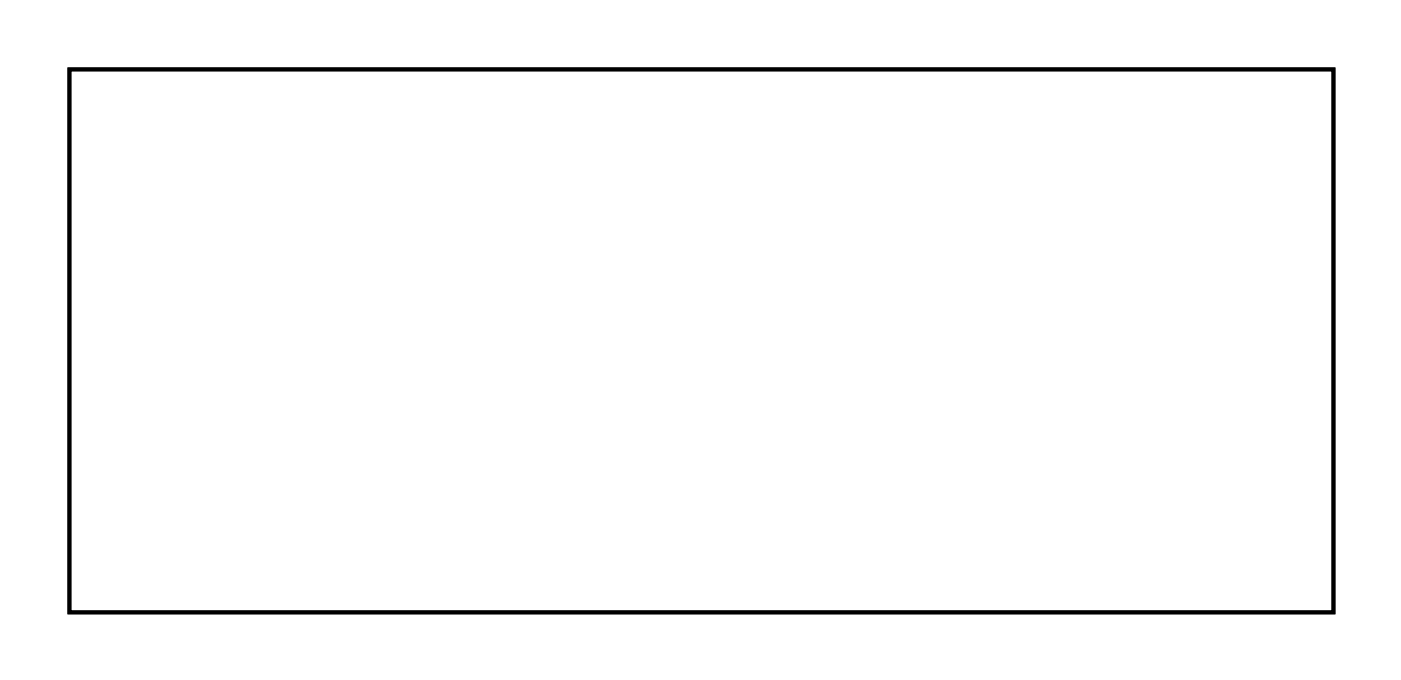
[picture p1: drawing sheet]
<svg xmlns="http://www.w3.org/2000/svg" width="73mm" height="36mm" viewBox="0 0 73 36" stroke-linecap="round" stroke-linejoin="round" font-family="sans-serif">
<path d="M3.6 3.6h66.2v28.5h-66.2z" fill="none" stroke="#000" stroke-width=".2"/>
<path d="M3.6 3.6v28.5h66.2v-28.5zM3.6 3.6h66.2v28.5h-66.2z" fill="#000"/>
<circle cx="35.8" cy="16.7" r=".7" fill="#fff"/>
<circle cx="35.8" cy="16.7" r=".7" fill="none" stroke="#fff" stroke-width=".76" stroke-linecap="butt"/>
<circle cx="35.8" cy="6.5" r=".7" fill="#fff"/>
<circle cx="35.8" cy="6.5" r=".7" fill="none" stroke="#fff" stroke-width=".76" stroke-linecap="butt"/>
<circle cx="58.7" cy="19.2" r=".64" fill="#fff"/>
<circle cx="58.7" cy="19.2" r=".64" fill="none" stroke="#fff" stroke-width=".76" stroke-linecap="butt"/>
<circle cx="58.7" cy="14.1" r=".64" fill="#fff"/>
<circle cx="58.7" cy="14.1" r=".64" fill="none" stroke="#fff" stroke-width=".76" stroke-linecap="butt"/>
<path d="M22.3 20.9h1.6v1.6h-1.6z" fill="#fff"/>
<path d="M22.3 20.9h1.6v1.6h-1.6z" fill="none" stroke="#fff" stroke-width=".76" stroke-linecap="butt"/>
<circle cx="23.1" cy="21.7" r=".79" fill="#fff"/>
<circle cx="23.1" cy="21.7" r=".79" fill="none" stroke="#fff" stroke-width=".76" stroke-linecap="butt"/>
<circle cx="23.1" cy="14.1" r=".79" fill="#fff"/>
<circle cx="23.1" cy="14.1" r=".79" fill="none" stroke="#fff" stroke-width=".76" stroke-linecap="butt"/>
<circle cx="66.3" cy="14.1" r="1" fill="#fff"/>
<circle cx="66.3" cy="14.1" r="1" fill="none" stroke="#fff" stroke-width=".76" stroke-linecap="butt"/>
<circle cx="66.3" cy="19.2" r="1" fill="#fff"/>
<circle cx="66.3" cy="19.2" r="1" fill="none" stroke="#fff" stroke-width=".76" stroke-linecap="butt"/>
<circle cx="10.4" cy="14.1" r="1" fill="#fff"/>
<circle cx="10.4" cy="14.1" r="1" fill="none" stroke="#fff" stroke-width=".76" stroke-linecap="butt"/>
<circle cx="10.4" cy="19.2" r="1" fill="#fff"/>
<circle cx="10.4" cy="19.2" r="1" fill="none" stroke="#fff" stroke-width=".76" stroke-linecap="butt"/>
<circle cx="46" cy="11.6" r=".72" fill="#fff"/>
<circle cx="46" cy="11.6" r=".72" fill="none" stroke="#fff" stroke-width=".69" stroke-linecap="butt"/>
<path d="M45 10.6v1.9h1.9v-1.9zM45.5 11.6a.5 .5 0 0 1 1 0 .5 .5 0 0 1-1 0z" fill="#fff"/>
<g fill="none" stroke="#fff" stroke-width=".25">
<path d="M45 10.6h1.9v1.9h-1.9z"/>
<circle cx="46" cy="11.6" r=".5"/>
</g>
<circle cx="48.5" cy="11.6" r=".72" fill="#fff"/>
<circle cx="48.5" cy="11.6" r=".72" fill="none" stroke="#fff" stroke-width=".69" stroke-linecap="butt"/>
<circle cx="51" cy="11.6" r=".72" fill="#fff"/>
<circle cx="51" cy="11.6" r=".72" fill="none" stroke="#fff" stroke-width=".69" stroke-linecap="butt"/>
<path d="M50.3 26.1h1.5v1.5h-1.5z" fill="#fff"/>
<path d="M50.3 26.1h1.5v1.5h-1.5z" fill="none" stroke="#fff" stroke-width=".76" stroke-linecap="butt"/>
<circle cx="51" cy="26.8" r=".74" fill="#fff"/>
<circle cx="51" cy="26.8" r=".74" fill="none" stroke="#fff" stroke-width=".76" stroke-linecap="butt"/>
<circle cx="46" cy="26.8" r=".74" fill="#fff"/>
<circle cx="46" cy="26.8" r=".74" fill="none" stroke="#fff" stroke-width=".76" stroke-linecap="butt"/>
<circle cx="40.9" cy="26.8" r=".74" fill="#fff"/>
<circle cx="40.9" cy="26.8" r=".74" fill="none" stroke="#fff" stroke-width=".76" stroke-linecap="butt"/>
</svg>
